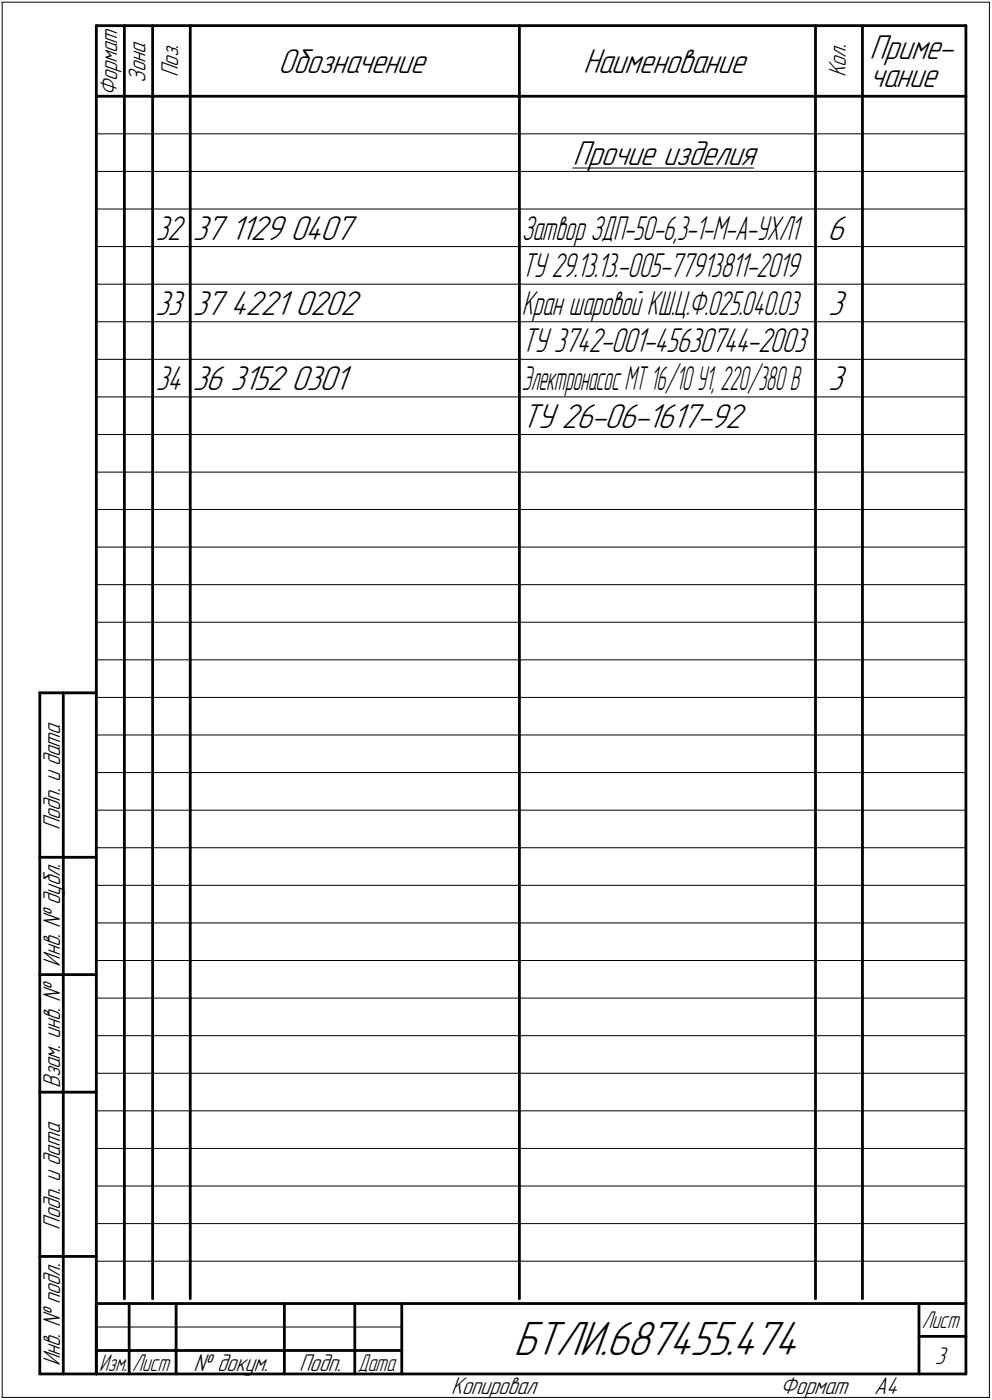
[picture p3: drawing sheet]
<svg xmlns="http://www.w3.org/2000/svg" width="211mm" height="298mm" viewBox="0 0 211 298" stroke-linecap="round" stroke-linejoin="round" font-family="sans-serif">
<defs><g id="words">
<text font-size="10.9" x="109.3" y="288.5">БТЛИ.687455.474</text>
<g font-size="7.8">
<text x="59.2" y="15.5">Обозначение</text>
<text x="124" y="15.5">Наименование</text>
<text x="185" y="12.6">Приме-</text>
<text x="185" y="18.5">чание</text>
<text x="121.8" y="35">Прочие изделия</text>
<text x="41" y="51">37</text>
<text x="49.1" y="51">1129</text>
<text x="61.8" y="51">0407</text>
<text x="176" y="51">6</text>
<text x="41" y="67">37</text>
<text x="49.1" y="67">4221</text>
<text x="62.8" y="67">0202</text>
<text x="176.2" y="67">3</text>
<text x="41" y="83">36</text>
<text x="49.1" y="83">3152</text>
<text x="62" y="83">0301</text>
<text x="176.2" y="83">3</text>
<text x="111" y="91">ТУ 26-06-1617-92</text>
</g>
<g font-size="7.7">
<text x="33.1" y="51">32</text>
<text x="33.1" y="67">33</text>
<text x="33.1" y="83">34</text>
</g>
<g font-size="7.6">
<text x="111" y="51">Затвор ЗДП-50-6,3-1-М-А-УХЛ1</text>
<text x="111" y="59">ТУ 29.13.13.-005-77913811-2019</text>
<text x="111" y="67">Кран шаровой КШ.Ц.Ф.025.040.03</text>
<text x="111" y="75">ТУ 3742-001-45630744-2003</text>
</g>
<text font-size="7.5" x="111" y="83">ЭлектронасосМТ16/10У1, 220/380В</text>
<g font-size="5.5">
<text x="30.9" y="17.7" transform="rotate(-90 30.9 17.7)">Зона</text>
<text x="37.9" y="16.4" transform="rotate(-90 37.9 16.4)">Поз.</text>
<text x="179.9" y="16.4" transform="rotate(-90 179.9 16.4)">Кол.</text>
<text x="24.9" y="20.5" transform="rotate(-90 24.9 20.5)">Формат</text>
<text x="12.8" y="176.7" transform="rotate(-90 12.8 176.7)">Подп. и дата</text>
<text x="12.8" y="205.8" transform="rotate(-90 12.8 205.8)">Инв. № дубл.</text>
<text x="12.8" y="231.6" transform="rotate(-90 12.8 231.6)">Взам. инв. №</text>
<text x="12.8" y="261.7" transform="rotate(-90 12.8 261.7)">Подп. и дата</text>
<text x="12.8" y="290.8" transform="rotate(-90 12.8 290.8)">Инв. № подл.</text>
<text x="41.2" y="291.8">№ докум.</text>
<text x="63.6" y="291.8">Подп.</text>
<text x="198.9" y="290.3">3</text>
<text x="96" y="296.8">Копировал</text>
<text x="166" y="296.8">Формат</text>
<text x="186" y="296.8">A4</text>
</g>
<g font-size="5.4">
<text x="196.1" y="282.8">Лист</text>
<text x="21.1" y="291.8">Изм.</text>
<text x="28.1" y="291.8">Лист</text>
<text x="76.1" y="291.8">Дата</text>
</g>
</g></defs>
<g fill="none" stroke="#000" stroke-width=".21">
<path d="M.5 .5h210zM.5 .5v297zM210.5 .5v297zM20.5 28.5h6zM20.5 36.5h6zM26.5 28.5h6zM26.5 36.5h6zM32.5 28.5h8zM32.5 36.5h8zM40.5 28.5h70zM40.5 36.5h70zM110.5 28.5h63z"/>
<path d="M110.5 36.5h63zM121.8 35.8h38.6zM173.5 28.5h10zM173.5 36.5h10zM183.5 28.5h22zM183.5 36.5h22zM20.5 44.5h6zM20.5 52.5h6zM26.5 44.5h6zM26.5 52.5h6zM32.5 44.5h8zM32.5 52.5h8z"/>
<path d="M40.5 44.5h70zM40.5 52.5h70zM110.5 44.5h63zM110.5 52.5h63zM173.5 44.5h10zM173.5 52.5h10zM183.5 44.5h22zM183.5 52.5h22zM20.5 60.5h6zM20.5 68.5h6zM20.5 76.5h6zM26.5 60.5h6z"/>
<path d="M26.5 68.5h6zM26.5 76.5h6zM32.5 60.5h8zM32.5 68.5h8zM32.5 76.5h8zM40.5 60.5h70zM40.5 68.5h70zM40.5 76.5h70zM110.5 60.5h63zM110.5 68.5h63zM110.5 76.5h63zM173.5 60.5h10z"/>
<path d="M173.5 68.5h10zM173.5 76.5h10zM183.5 60.5h22zM183.5 68.5h22zM183.5 76.5h22zM20.5 84.5h6zM20.5 92.5h6zM26.5 84.5h6zM26.5 92.5h6zM32.5 84.5h8zM32.5 92.5h8zM40.5 84.5h70z"/>
<path d="M40.5 92.5h70zM110.5 84.5h63zM110.5 92.5h63zM173.5 84.5h10zM173.5 92.5h10zM183.5 84.5h22zM183.5 92.5h22zM20.5 100.5h6zM20.5 108.5h6zM20.5 116.5h6zM26.5 100.5h6zM26.5 108.5h6z"/>
<path d="M26.5 116.5h6zM32.5 100.5h8zM32.5 108.5h8zM32.5 116.5h8zM40.5 100.5h70zM40.5 108.5h70zM40.5 116.5h70zM110.5 100.5h63zM110.5 108.5h63zM110.5 116.5h63zM173.5 100.5h10zM173.5 108.5h10z"/>
<path d="M173.5 116.5h10zM183.5 100.5h22zM183.5 108.5h22zM183.5 116.5h22zM20.5 124.5h6zM20.5 132.5h6zM26.5 124.5h6zM26.5 132.5h6zM32.5 124.5h8zM32.5 132.5h8zM40.5 124.5h70zM40.5 132.5h70z"/>
<path d="M110.5 124.5h63zM110.5 132.5h63zM173.5 124.5h10zM173.5 132.5h10zM183.5 124.5h22zM183.5 132.5h22zM20.5 140.5h6zM20.5 148.5h6zM20.5 156.5h6zM26.5 140.5h6zM26.5 148.5h6zM26.5 156.5h6z"/>
<path d="M32.5 140.5h8zM32.5 148.5h8zM32.5 156.5h8zM40.5 140.5h70zM40.5 148.5h70zM40.5 156.5h70zM110.5 140.5h63zM110.5 148.5h63zM110.5 156.5h63zM173.5 140.5h10zM173.5 148.5h10zM173.5 156.5h10z"/>
<path d="M183.5 140.5h22zM183.5 148.5h22zM183.5 156.5h22zM20.5 164.5h6zM20.5 172.5h6zM26.5 164.5h6zM26.5 172.5h6zM32.5 164.5h8zM32.5 172.5h8zM40.5 164.5h70zM40.5 172.5h70zM110.5 164.5h63z"/>
<path d="M110.5 172.5h63zM173.5 164.5h10zM173.5 172.5h10zM183.5 164.5h22zM183.5 172.5h22zM20.5 180.5h6zM20.5 188.5h6zM20.5 196.5h6zM26.5 180.5h6zM26.5 188.5h6zM26.5 196.5h6zM32.5 180.5h8z"/>
<path d="M32.5 188.5h8zM32.5 196.5h8zM40.5 180.5h70zM40.5 188.5h70zM40.5 196.5h70zM110.5 180.5h63zM110.5 188.5h63zM110.5 196.5h63zM173.5 180.5h10zM173.5 188.5h10zM173.5 196.5h10zM183.5 180.5h22z"/>
<path d="M183.5 188.5h22zM183.5 196.5h22zM20.5 204.5h6zM20.5 212.5h6zM26.5 204.5h6zM26.5 212.5h6zM32.5 204.5h8zM32.5 212.5h8zM40.5 204.5h70zM40.5 212.5h70zM110.5 204.5h63zM110.5 212.5h63z"/>
<path d="M173.5 204.5h10zM173.5 212.5h10zM183.5 204.5h22zM183.5 212.5h22zM20.5 220.5h6zM20.5 228.5h6zM20.5 236.5h6zM26.5 220.5h6zM26.5 228.5h6zM26.5 236.5h6zM32.5 220.5h8zM32.5 228.5h8z"/>
<path d="M32.5 236.5h8zM40.5 220.5h70zM40.5 228.5h70zM40.5 236.5h70zM110.5 220.5h63zM110.5 228.5h63zM110.5 236.5h63zM173.5 220.5h10zM173.5 228.5h10zM173.5 236.5h10zM183.5 220.5h22zM183.5 228.5h22z"/>
<path d="M183.5 236.5h22zM20.5 244.5h6zM20.5 252.5h6zM26.5 244.5h6zM26.5 252.5h6zM32.5 244.5h8zM32.5 252.5h8zM40.5 244.5h70zM40.5 252.5h70zM110.5 244.5h63zM110.5 252.5h63zM173.5 244.5h10z"/>
<path d="M173.5 252.5h10zM183.5 244.5h22zM183.5 252.5h22zM20.5 260.5h6zM20.5 268.5h6zM26.5 260.5h6zM26.5 268.5h6zM32.5 260.5h8zM32.5 268.5h8zM40.5 260.5h70zM40.5 268.5h70zM110.5 260.5h63z"/>
<path d="M110.5 268.5h63zM173.5 260.5h10zM173.5 268.5h10zM183.5 260.5h22zM183.5 268.5h22zM.5 297.5h210zM20.5 282.5h65z"/>
</g>
<g fill="none" stroke="#000" stroke-width=".59">
<path d="M20.5 5.5h185zM20.5 5.5v287zM26.5 5.5v15zM32.5 5.5v15zM40.5 5.5v15zM110.5 5.5v15zM173.5 5.5v15zM183.5 5.5v15zM205.5 5.5v287zM20.5 20.5h185zM26.5 20.5v8zM26.5 28.5v8z"/>
<path d="M26.5 36.5v8zM32.5 20.5v8zM32.5 28.5v8zM32.5 36.5v8zM40.5 20.5v8zM40.5 28.5v8zM40.5 36.5v8zM110.5 20.5v8zM110.5 28.5v8zM110.5 36.5v8zM173.5 20.5v8zM173.5 28.5v8z"/>
<path d="M173.5 36.5v8zM183.5 20.5v8zM183.5 28.5v8zM183.5 36.5v8zM26.5 44.5v8zM26.5 52.5v8zM32.5 44.5v8zM32.5 52.5v8zM40.5 44.5v8zM40.5 52.5v8zM110.5 44.5v8zM110.5 52.5v8z"/>
<path d="M173.5 44.5v8zM173.5 52.5v8zM183.5 44.5v8zM183.5 52.5v8zM26.5 60.5v8zM26.5 68.5v8zM26.5 76.5v8zM32.5 60.5v8zM32.5 68.5v8zM32.5 76.5v8zM40.5 60.5v8zM40.5 68.5v8z"/>
<path d="M40.5 76.5v8zM110.5 60.5v8zM110.5 68.5v8zM110.5 76.5v8zM173.5 60.5v8zM173.5 68.5v8zM173.5 76.5v8zM183.5 60.5v8zM183.5 68.5v8zM183.5 76.5v8zM26.5 84.5v8zM26.5 92.5v8z"/>
<path d="M32.5 84.5v8zM32.5 92.5v8zM40.5 84.5v8zM40.5 92.5v8zM110.5 84.5v8zM110.5 92.5v8zM173.5 84.5v8zM173.5 92.5v8zM183.5 84.5v8zM183.5 92.5v8zM26.5 100.5v8zM26.5 108.5v8z"/>
<path d="M26.5 116.5v8zM32.5 100.5v8zM32.5 108.5v8zM32.5 116.5v8zM40.5 100.5v8zM40.5 108.5v8zM40.5 116.5v8zM110.5 100.5v8zM110.5 108.5v8zM110.5 116.5v8zM173.5 100.5v8zM173.5 108.5v8z"/>
<path d="M173.5 116.5v8zM183.5 100.5v8zM183.5 108.5v8zM183.5 116.5v8zM26.5 124.5v8zM26.5 132.5v8zM32.5 124.5v8zM32.5 132.5v8zM40.5 124.5v8zM40.5 132.5v8zM110.5 124.5v8zM110.5 132.5v8z"/>
<path d="M173.5 124.5v8zM173.5 132.5v8zM183.5 124.5v8zM183.5 132.5v8zM8.5 147.5v145zM8.5 147.5h12zM13.5 147.5v145zM26.5 140.5v8zM26.5 148.5v8zM26.5 156.5v8zM32.5 140.5v8zM32.5 148.5v8z"/>
<path d="M32.5 156.5v8zM40.5 140.5v8zM40.5 148.5v8zM40.5 156.5v8zM110.5 140.5v8zM110.5 148.5v8zM110.5 156.5v8zM173.5 140.5v8zM173.5 148.5v8zM173.5 156.5v8zM183.5 140.5v8zM183.5 148.5v8z"/>
<path d="M183.5 156.5v8zM26.5 164.5v8zM26.5 172.5v8zM32.5 164.5v8zM32.5 172.5v8zM40.5 164.5v8zM40.5 172.5v8zM110.5 164.5v8zM110.5 172.5v8zM173.5 164.5v8zM173.5 172.5v8zM183.5 164.5v8z"/>
<path d="M183.5 172.5v8zM8.5 182.5h12zM26.5 180.5v8zM26.5 188.5v8zM26.5 196.5v8zM32.5 180.5v8zM32.5 188.5v8zM32.5 196.5v8zM40.5 180.5v8zM40.5 188.5v8zM40.5 196.5v8zM110.5 180.5v8z"/>
<path d="M110.5 188.5v8zM110.5 196.5v8zM173.5 180.5v8zM173.5 188.5v8zM173.5 196.5v8zM183.5 180.5v8zM183.5 188.5v8zM183.5 196.5v8zM8.5 207.5h12zM26.5 204.5v8zM26.5 212.5v8zM32.5 204.5v8z"/>
<path d="M32.5 212.5v8zM40.5 204.5v8zM40.5 212.5v8zM110.5 204.5v8zM110.5 212.5v8zM173.5 204.5v8zM173.5 212.5v8zM183.5 204.5v8zM183.5 212.5v8zM8.5 232.5h12zM26.5 220.5v8zM26.5 228.5v8z"/>
<path d="M26.5 236.5v8zM32.5 220.5v8zM32.5 228.5v8zM32.5 236.5v8zM40.5 220.5v8zM40.5 228.5v8zM40.5 236.5v8zM110.5 220.5v8zM110.5 228.5v8zM110.5 236.5v8zM173.5 220.5v8zM173.5 228.5v8z"/>
<path d="M173.5 236.5v8zM183.5 220.5v8zM183.5 228.5v8zM183.5 236.5v8zM26.5 244.5v8zM26.5 252.5v8zM32.5 244.5v8zM32.5 252.5v8zM40.5 244.5v8zM40.5 252.5v8zM110.5 244.5v8zM110.5 252.5v8z"/>
<path d="M173.5 244.5v8zM173.5 252.5v8zM183.5 244.5v8zM183.5 252.5v8zM8.5 267.5h12zM20.5 277.5h185zM20.5 277.5v15zM26.5 260.5v8zM26.5 268.5v8zM27.5 277.5v15zM32.5 260.5v8zM32.5 268.5v8z"/>
<path d="M37.5 277.5v15zM40.5 260.5v8zM40.5 268.5v8zM60.5 277.5v15zM75.5 277.5v15zM85.5 277.5v15zM110.5 260.5v8zM110.5 268.5v8zM173.5 260.5v8zM173.5 268.5v8zM183.5 260.5v8zM183.5 268.5v8z"/>
<path d="M195.5 277.5v15zM8.5 292.5h12zM20.5 292.5h185zM20.5 287.5h7zM27.5 287.5h10zM37.5 287.5h23zM60.5 287.5h15zM75.5 287.5h10zM195.5 284.5h10z"/>
</g>
<use href="#words"/>
</svg>
